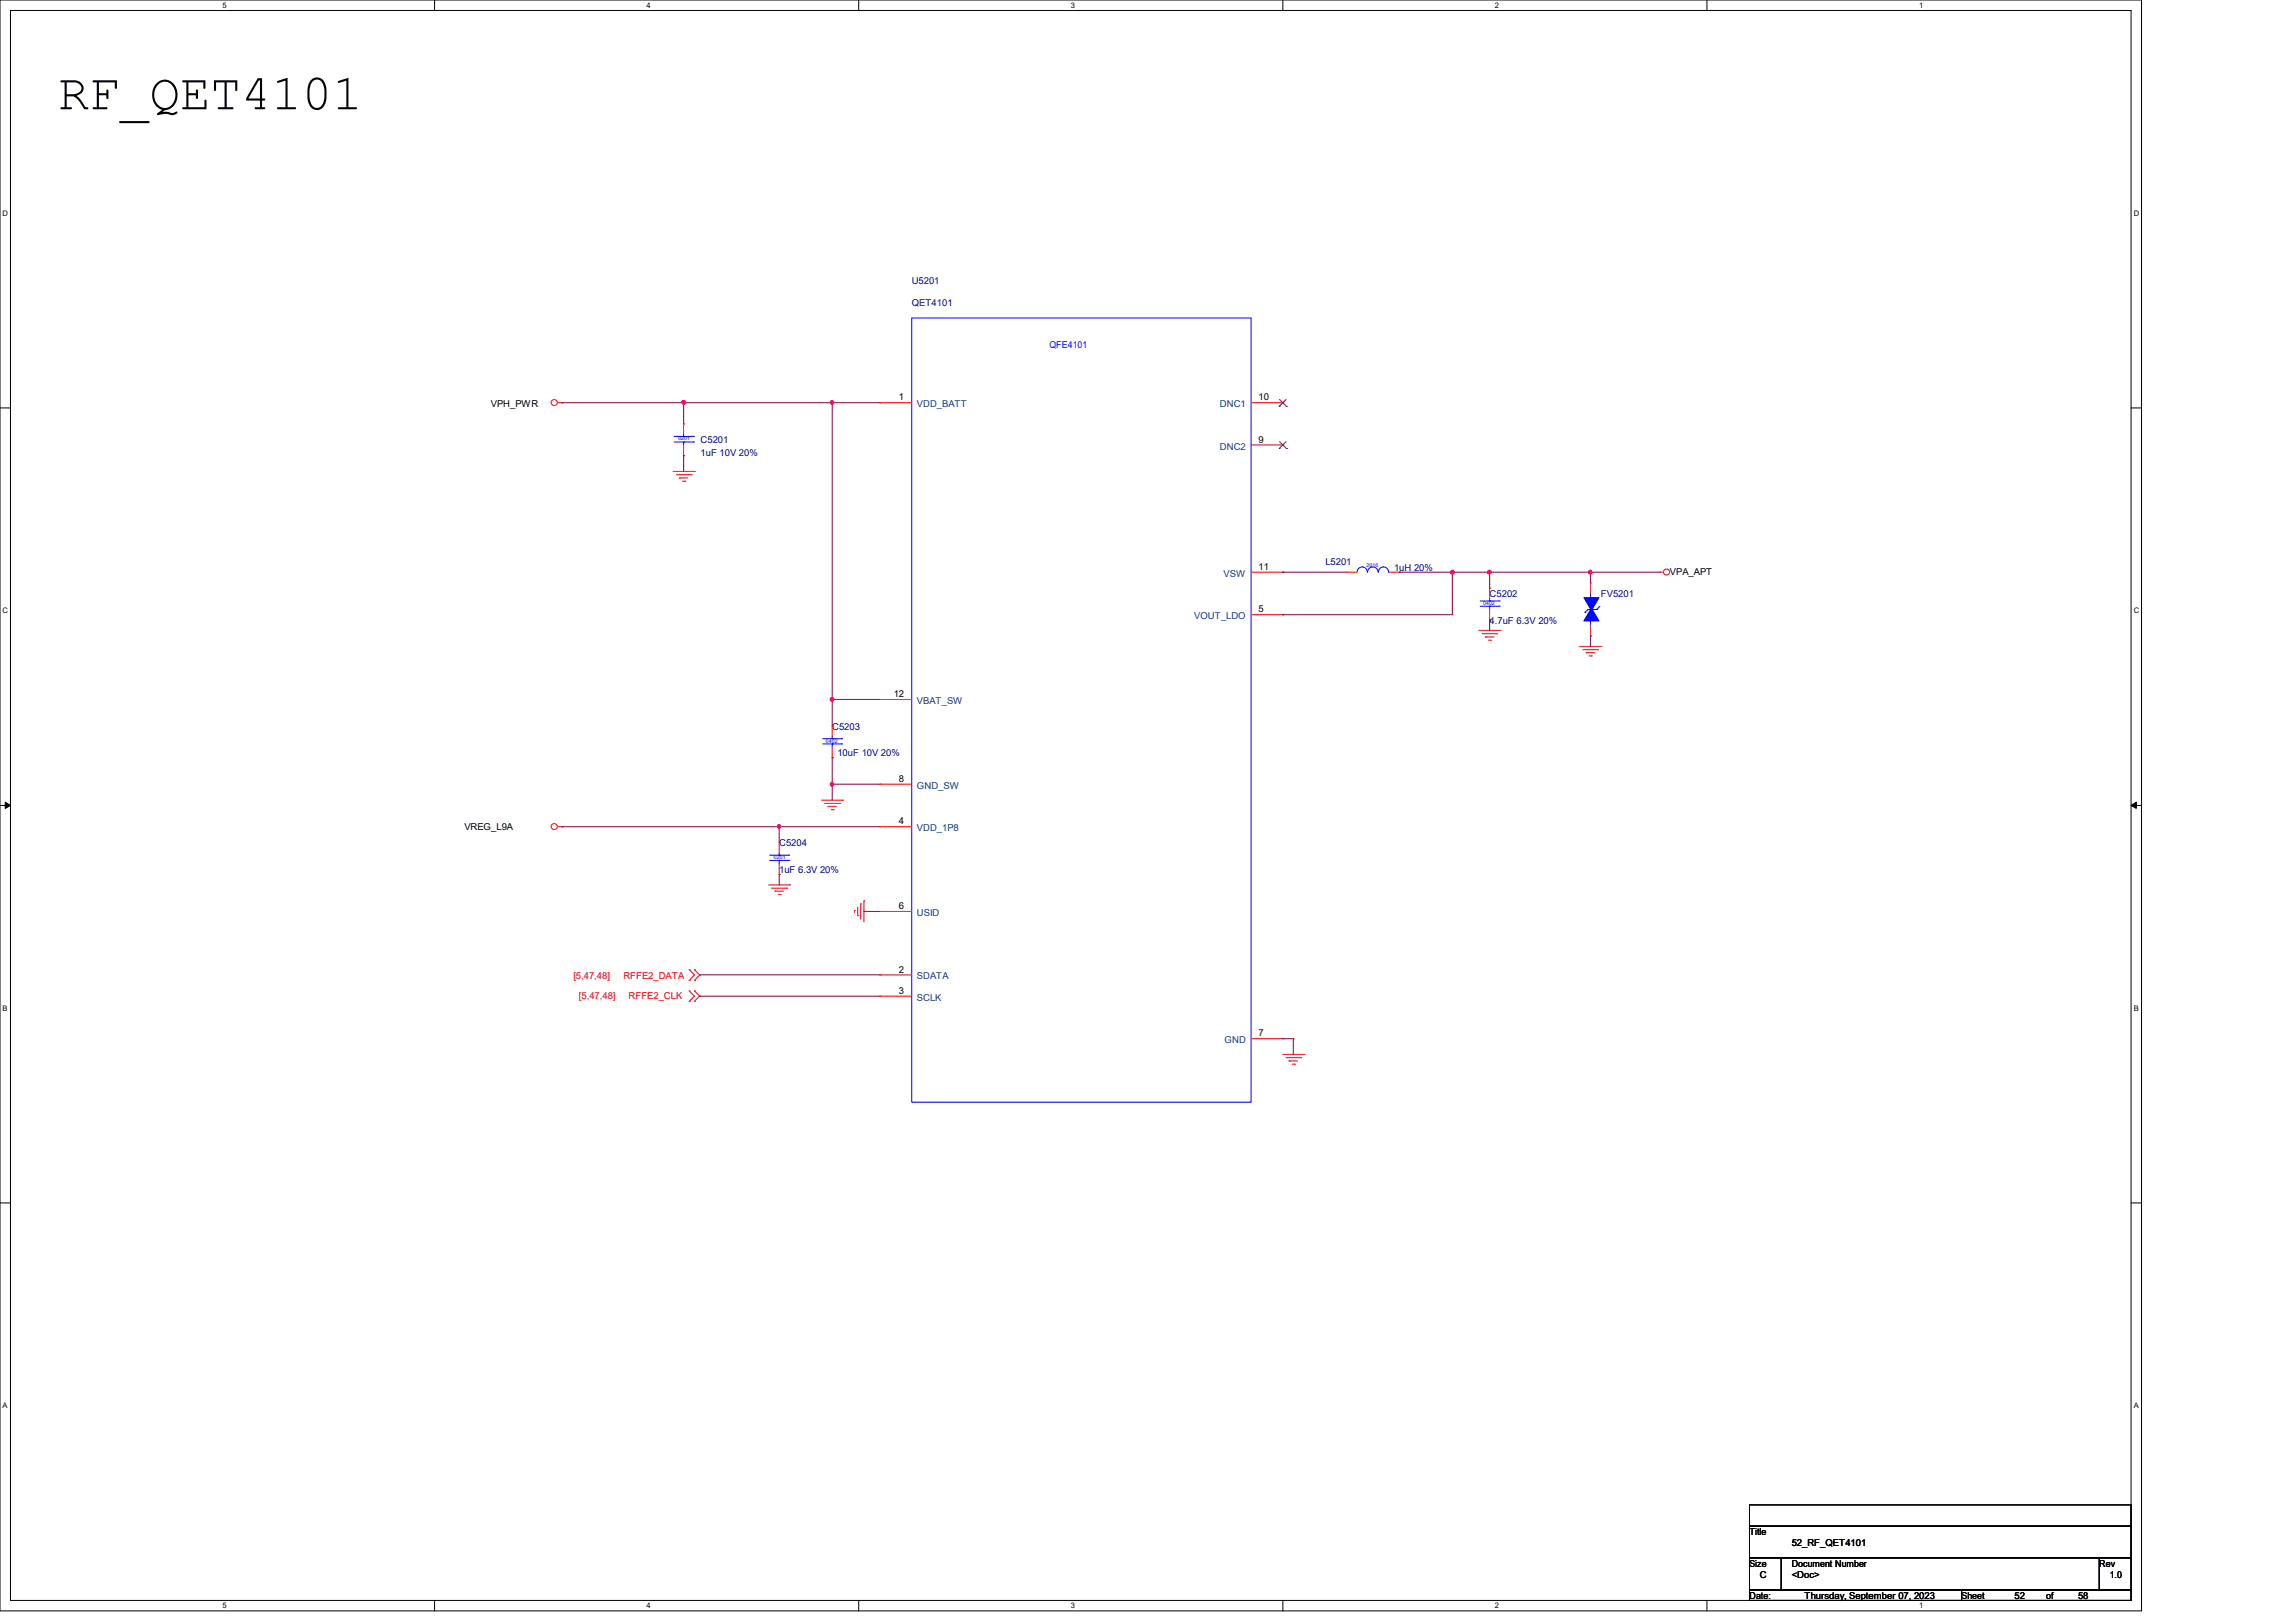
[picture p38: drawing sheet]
<svg xmlns="http://www.w3.org/2000/svg" width="297mm" height="210mm" viewBox="0 0 297 210" stroke-linecap="round" stroke-linejoin="round" font-family="sans-serif">
<defs><g id="words">
<text font-size="6.6" x="7.5" y="14.1">RF_QET4101</text>
<g font-size="1.2" fill="#000080">
<text x="117.9" y="36.8">U5201</text>
<text x="117.9" y="39.5">QET4101</text>
<text x="90.6" y="57.4">C5201</text>
<text x="90.6" y="59">1uF 10V 20%</text>
<text x="171.4" y="73.2">L5201</text>
<text x="180.3" y="73.8">1uH 20%</text>
<text x="192.7" y="77.3">C5202</text>
<text x="207.1" y="77.3">FV5201</text>
<text x="192.7" y="80.7">4.7uF 6.3V 20%</text>
<text x="107.7" y="94.4">C5203</text>
<text x="108.3" y="97.8">10uF 10V 20%</text>
<text x="100.8" y="109.5">C5204</text>
<text x="100.8" y="112.9">1uF 6.3V 20%</text>
</g>
<text font-size="1.2" fill="#00f" x="135.8" y="45">QFE4101</text>
<g font-size="1.2">
<text x="63.5" y="52.7">VPH_PWR</text>
<text x="116.3" y="51.8">1</text>
<text x="162.8" y="51.8">10</text>
<text x="162.8" y="57.3">9</text>
<text x="162.8" y="73.7">11</text>
<text x="216" y="74.4">VPA_APT</text>
<text x="162.8" y="79.2">5</text>
<text x="115.6" y="90.2">12</text>
<text x="116.3" y="101.2">8</text>
<text x="60.1" y="107.4">VREG_L9A</text>
<text x="116.3" y="106.7">4</text>
<text x="116.3" y="117.6">6</text>
<text x="116.3" y="125.9">2</text>
<text x="116.3" y="128.6">3</text>
<text x="162.8" y="134.1">7</text>
<text x="226.3" y="198.6">Title</text>
<text x="226.3" y="202.7">Size</text>
<text x="231.8" y="202.7">Document Number</text>
<text x="231.8" y="200">52_RF_QET4101</text>
<text x="271.6" y="202.7">Rev</text>
<text x="226.3" y="206.9">Date:</text>
<text x="227.7" y="204.1">C</text>
<text x="231.8" y="204.1">&lt;Doc&gt;</text>
<text x="233.4" y="206.9">Thursday, September 07, 2023</text>
<text x="253.7" y="206.9">Sheet</text>
<text x="260.6" y="206.9">52</text>
<text x="264.7" y="206.9">of</text>
<text x="268.8" y="206.9">58</text>
<text x="272.9" y="204.1">1.0</text>
</g>
<g font-size="1.2" fill="#004080">
<text x="118.6" y="52.7">VDD_BATT</text>
<text x="157.8" y="52.7">DNC1</text>
<text x="157.8" y="58.2">DNC2</text>
<text x="158.3" y="74.6">VSW</text>
<text x="154.5" y="80.1">VOUT_LDO</text>
<text x="118.6" y="91.1">VBAT_SW</text>
<text x="118.6" y="107.6">VDD_1P8</text>
<text x="118.6" y="102.1">GND_SW</text>
<text x="118.6" y="118.5">USID</text>
<text x="118.6" y="126.7">SDATA</text>
<text x="118.6" y="129.5">SCLK</text>
<text x="158.4" y="135">GND</text>
</g>
<g font-size="1.2" fill="#f00">
<text x="74.2" y="126.7">[5,47,48]</text>
<text x="74.9" y="129.2">[5,47,48]</text>
<text x="80.6" y="126.7">RFFE2_DATA</text>
<text x="81.3" y="129.2">RFFE2_CLK</text>
</g>
<g font-size="1">
<text x="28.8" y="1">5</text>
<text x="83.7" y="1">4</text>
<text x="138.5" y="1">3</text>
<text x="193.4" y="1">2</text>
<text x="248.2" y="1">1</text>
<text x=".3" y="27.9">D</text>
<text x="276" y="27.9">D</text>
<text x=".3" y="79.4">C</text>
<text x="276" y="79.4">C</text>
<text x=".3" y="130.8">B</text>
<text x="276" y="130.8">B</text>
<text x=".3" y="182.2">A</text>
<text x="276" y="182.2">A</text>
<text x="28.8" y="208.1">5</text>
<text x="83.7" y="208.1">4</text>
<text x="138.5" y="208.1">3</text>
<text x="193.4" y="208.1">2</text>
<text x="248.2" y="208.1">1</text>
</g>
<g font-size=".7" fill="#00f">
<text x="87.8" y="57">0201</text>
<text x="176.8" y="73.3">2016</text>
<text x="191.9" y="78.2">0402</text>
<text x="106.8" y="96.1">0402</text>
<text x="100.1" y="111.2">0201</text>
</g>
</g></defs>
<path d="M0 0h277v208.4h-277zM1.4 1.4h274.3v205.7h-274.3z" fill="none" stroke="#000" stroke-width=".13"/>
<g fill="#fff">
<path d="M28.8 .1h.5v1.1h-.5z"/>
<path d="M28.8 207.2h.5v1.1h-.5z"/>
</g>
<path d="M56.2 0v1.4M56.2 207.1v1.3" fill="none" stroke="#000" stroke-width=".13"/>
<g fill="#fff">
<path d="M83.7 .1h.5v1.1h-.5z"/>
<path d="M83.7 207.2h.5v1.1h-.5z"/>
</g>
<path d="M111.1 0v1.4M111.1 207.1v1.3" fill="none" stroke="#000" stroke-width=".13"/>
<g fill="#fff">
<path d="M138.5 .1h.6v1.1h-.6z"/>
<path d="M138.5 207.2h.6v1.1h-.6z"/>
</g>
<path d="M165.9 0v1.4M165.9 207.1v1.3" fill="none" stroke="#000" stroke-width=".13"/>
<g fill="#fff">
<path d="M193.4 .1h.5v1.1h-.5z"/>
<path d="M193.4 207.2h.5v1.1h-.5z"/>
</g>
<path d="M220.8 0v1.4M220.8 207.1v1.3" fill="none" stroke="#000" stroke-width=".13"/>
<g fill="#fff">
<path d="M248.2 .1h.6v1.1h-.6z"/>
<path d="M248.2 207.2h.6v1.1h-.6z"/>
<path d="M.3 27.1h.8v1.1h-.8z"/>
<path d="M276 27.1h.7v1.1h-.7z"/>
<path d="M.3 78.5h.8v1.1h-.8z"/>
<path d="M276 78.5h.7v1.1h-.7z"/>
</g>
<path d="M0 52.8h1.4M275.7 52.8h1.3" fill="none" stroke="#000" stroke-width=".13"/>
<g fill="#fff">
<path d="M.3 129.9h.7v1.1h-.7z"/>
<path d="M276 129.9h.6v1.1h-.6z"/>
</g>
<path d="M0 104.2h1.4M275.7 104.2h1.3" fill="none" stroke="#000" stroke-width=".13"/>
<path d="M.7 103.8l.7 .4-.7 .4zM275.7 104.2l.7-.4v.8z" fill="#000" stroke="#000" stroke-width=".13"/>
<g fill="#fff">
<path d="M.3 181.4h.7v1.1h-.7z"/>
<path d="M276 181.4h.6v1.1h-.6z"/>
</g>
<path d="M0 155.7h1.4M275.7 155.7h1.3M226.3 194.7h49.4v2.8h-49.4zM226.3 197.5h49.4v4.1h-49.4zM226.3 201.6h4.1v4.1h-4.1zM226.3 205.7h27.4v1.4h-27.4zM230.4 201.6h41.2v4.1h-41.2zM253.7 205.7h22v1.4h-22zM271.6 201.6h4.1v4.1h-4.1z" fill="none" stroke="#000" stroke-width=".13"/>
<g fill="none" stroke="#f00" stroke-width=".13">
<path d="M72.1 52.1h.6M72.7 52.1h.1M88.4 54.9h.1M88.4 59h.1M88.4 54.9v1.3M88.4 57.6v1.4M113.8 52.1h.1M113.8 52.1h4.1M161.8 52.1h4.1M161.8 57.6h4.1M165.9 57.6h.1M165.9 52.1h.1"/>
<path d="M87.1 61h2.7M87.5 61.4h1.9M87.9 61.8h.1M87.9 61.8h1.1M88.3 62.3h.3M88.6 62.3h.1M89.4 61.4h.1M89.8 61h.1M161.8 74h4.1M161.8 79.5h4.1M165.9 74h.1M165.9 79.5h.1"/>
<path d="M174.2 74h.1M174.2 74h1.4M179.7 74h1.3M181 74h.1M192.7 76.1h.1M192.7 76.1v1.4M192.7 78.9v1.3M205.7 75.4h.1M205.7 75.4v1.4M214.6 74h.1M214.6 74h.6M107.7 93.9h.1"/>
<path d="M107.7 98h.1M107.7 93.9v1.4M107.7 96.7v1.3M113.8 90.5h.1M113.8 90.5h4.1M191.3 81.6h2.8M191.7 82h1.9M192.2 82.4h.1M192.2 82.4h1.1M192.6 82.8h.2M192.7 80.2h.1M192.8 82.8h.1"/>
<path d="M193.6 82h.1M194.1 81.6h.1M204.3 83.7h2.8M204.8 84.1h1.9M205.2 84.5h.1M205.2 84.5h1.1M205.6 84.9h.3M205.7 82.3h.1M205.7 80.9v1.4M205.9 84.9h.1M206.7 84.1h.1M207.1 83.7h.1"/>
<path d="M72.1 107h.6M72.7 107h.1M99.4 114.5h2.8M99.8 114.9h2M100.2 115.3h.1M100.2 115.3h1.1M100.7 115.7h.2M100.8 109h.1M100.8 113.2h.1M100.8 109v1.4M100.8 111.8v1.4M100.9 115.7h.1"/>
<path d="M101.8 114.9h.1M102.2 114.5h.1M106.3 103.5h2.7M106.7 104h1.9M107.1 104.4h.1M107.1 104.4h1.1M107.5 104.8h.3M107.8 104.8h.1M108.6 104h.1M109 103.5h.1M110.5 117.8h.1M110.5 117.8v.3"/>
<path d="M111 118.5h.1M111 117.4v1.1M111.3 117h.1M111.3 117v1.9M111.8 116.6h.1M111.8 116.6v2.7M113.8 107h.1M113.8 117.9h.1M113.8 101.5h.1M113.8 107h4.1M113.8 117.9h4.1M113.8 101.5h4.1"/>
<path d="M89.2 125.5h.1M89.2 126.9h.1M89.2 128.2h.1M89.2 129.6h.1M89.2 125.5l.6 .7-.6 .7M89.2 128.2l.6 .7-.6 .7M89.8 126.9h.1M89.8 125.5h.1M89.8 129.6h.1M89.8 128.2h.1M89.8 125.5l.7 .7-.7 .7M89.8 128.2l.7 .7-.7 .7"/>
<path d="M113.8 126.2h.1M113.8 128.9h.1M113.8 126.2h4.1M113.8 128.9h4.1M161.8 134.4h4.1M165.9 134.4h.1M165.9 136.4h2.8M166.4 136.9h1.9M166.8 137.3h.1M166.8 137.3h1.1M167.2 137.7h.3M167.5 137.7h.1"/>
<path d="M168.3 136.9h.1M168.7 136.4h.1"/>
<circle cx="71.7" cy="52.1" r=".39"/>
<circle cx="215.6" cy="74" r=".39"/>
<circle cx="71.7" cy="107" r=".39"/>
</g>
<g fill="none" stroke="#00f" stroke-width=".13">
<path d="M87.2 57.2h2.5M87.2 56.5h2.5M88.4 56.5h.1M88.4 57.2h.1M88.4 56.2v.3M88.4 57.2v.4M89.7 57.2h.1M89.7 56.5h.1M117.9 41.1h43.9v101.5h-43.9zM175.6 74a.66 .66 0 0 1 .6-.6 .66 .66 0 0 1 .7 .6M176.9 74a.68 .68 0 0 1 .7-.6 .68 .68 0 0 1 .7 .6M178.3 74a.66 .66 0 0 1 .7-.6 .66 .66 0 0 1 .6 .6"/>
<path d="M191.5 78.4h2.4M191.5 77.8h2.4M192.7 77.8h.1M192.7 78.4h.1M192.7 77.5v.3M192.7 78.4v.5M193.9 78.4h.1M193.9 77.8h.1M205 79.2h.1M205.4 78.9h.1M205.4 78.9l-.4 .3M205.4 78.9h1.1"/>
<path d="M205.7 78.1h.1M205.7 79.5h.1M205.7 76.8v1.3M205.7 79.5v1.4M206.5 78.9h.1M207 78.4l-.5 .5M106.4 96.3h2.5M106.4 95.6h2.5M107.7 95.6h.1M107.7 96.3h.1M107.7 95.3v.3M107.7 96.3v.4"/>
<path d="M108.9 96.3h.1M108.9 95.6h.1M99.6 111.3h2.4M99.6 110.7h2.4M100.8 110.7h.1M100.8 111.3h.1M100.8 110.4v.3M100.8 111.3v.5M102 111.3h.1M102 110.7h.1"/>
</g>
<path d="M165.5 58h.1M165.5 52.6h.1M165.5 57.1l.9 .9M165.5 51.7l.9 .9M166.4 57.1l-.9 .9M166.4 51.7l-.9 .9M166.4 58h.1M166.4 52.6h.1" fill="none" stroke="#804000" stroke-width=".13"/>
<g fill="#00f" stroke="#00f" stroke-width=".13">
<path d="M204.9 77.3h1.9l-.9 1.7z"/>
<path d="M205.9 78.7l.9 1.6h-1.9z"/>
</g>
<g fill="none" stroke="#800040" stroke-width=".13">
<path d="M72.7 52.1h.1M72.7 52.1h41.1M88.4 52.1h.1M88.4 59h.1M88.4 52.1v2.8M88.4 59v2M107.7 52.1h.1M107.7 52.1v41.8M165.9 74h.1M165.9 79.5h.1M165.9 74h8.3M181 74h.1"/>
<path d="M181 74h33.6M187.9 74h.1M187.9 74v5.5h-22M192.7 74h.1M192.7 74v2.1M205.7 74h.1M205.7 74v1.4M107.7 90.5h.1M107.7 98h.1M107.7 98v5.5M107.7 90.5h6.1M192.7 80.2h.1"/>
<path d="M192.7 80.2v1.4M205.7 82.3h.1M205.7 82.3v1.4M72.7 107h.1M72.7 107h41.1M100.8 107h.1M100.8 113.2h.1M100.8 107v2M100.8 113.2v1.3M107.7 101.5h.1M107.7 101.5h6.1M111.8 117.9h.1"/>
<path d="M111.8 117.9h2M90.5 126.2h.1M90.5 128.9h.1M90.5 126.2h23.3M90.5 128.9h23.3M165.9 134.4h.1M165.9 134.4h1.4M167.3 134.4h.1M167.3 134.4v2"/>
</g>
<g fill="#f0f" stroke="#f0f" stroke-width=".13">
<circle cx="88.4" cy="52.1" r=".25"/>
<circle cx="107.6" cy="90.5" r=".24"/>
<circle cx="107.6" cy="52.1" r=".24"/>
<circle cx="187.9" cy="74" r=".25"/>
<circle cx="205.7" cy="74" r=".25"/>
<circle cx="107.6" cy="101.5" r=".24"/>
<circle cx="100.8" cy="106.9" r=".24"/>
<circle cx="192.7" cy="74" r=".25"/>
</g>
<use href="#words"/>
</svg>
